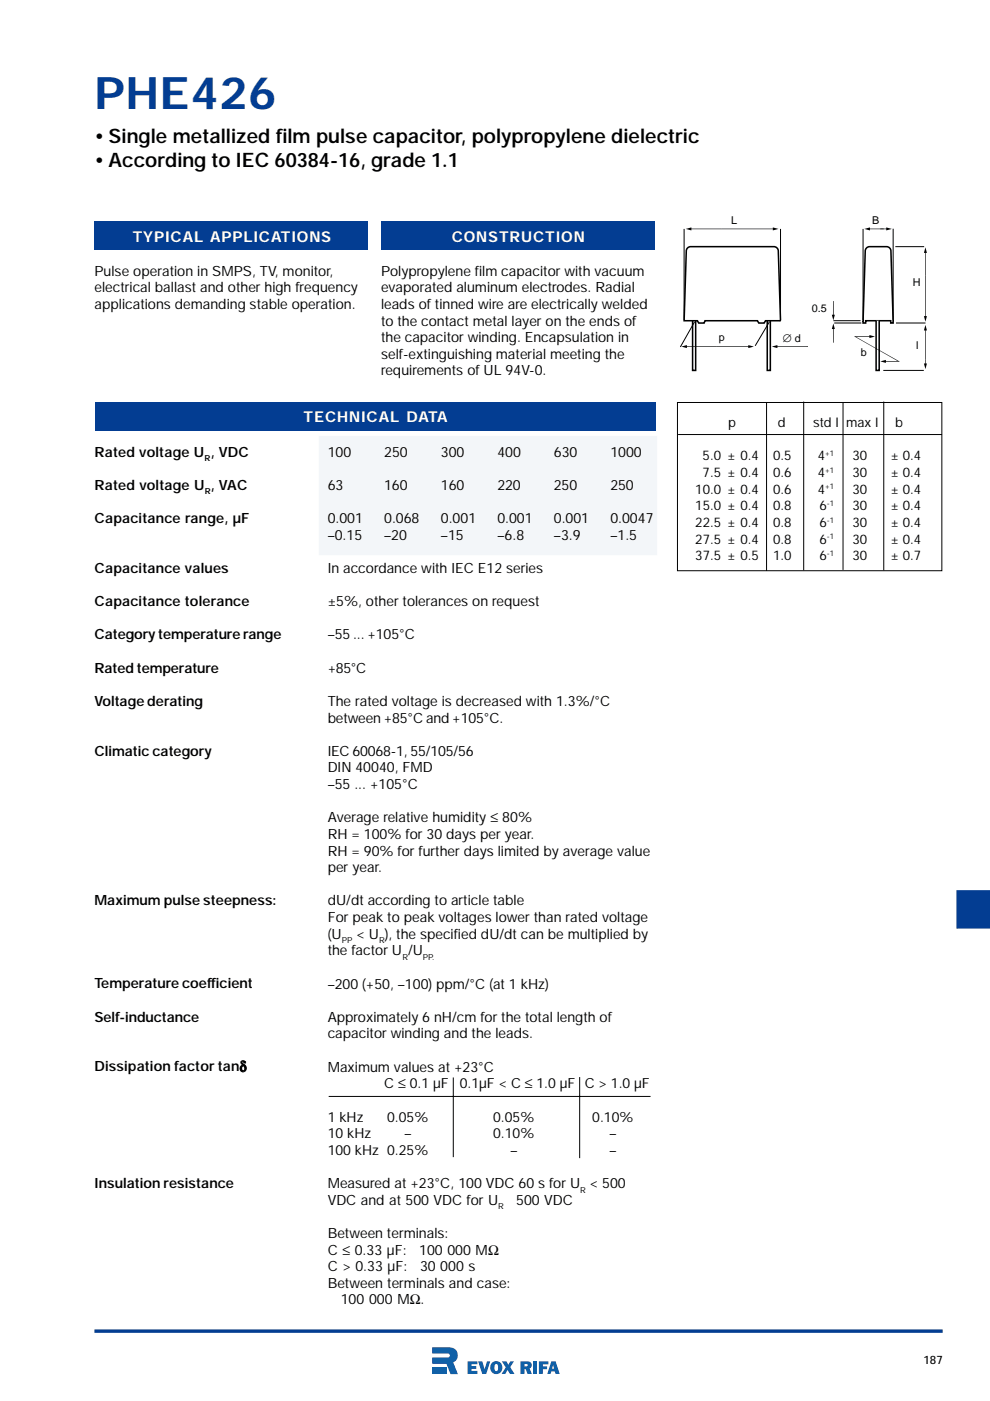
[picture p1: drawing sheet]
<svg xmlns="http://www.w3.org/2000/svg" width="210mm" height="297mm" viewBox="0 0 210 297" stroke-linecap="round" stroke-linejoin="round" font-family="sans-serif">
<defs><g id="words">
<text font-size="9.5" fill="#033d92" x="20" y="23.1">PHE426</text>
<g font-size="4.2">
<text x="20" y="30.4">• Single metallized film pulse capacitor, polypropylene dielectric</text>
<text x="20" y="35.5">• According to IEC 60384-16, grade 1.1</text>
</g>
<g font-size="3.2" fill="#fff">
<text x="28.2" y="51.2">TYPICAL APPLICATIONS</text>
<text x="95.8" y="51.2">CONSTRUCTION</text>
<text x="64.4" y="89.5">TECHNICAL DATA</text>
</g>
<g font-size="3">
<text x="20" y="58.5">Pulse operation in SMPS, TV, monitor,</text>
<text x="80.8" y="58.4">Polypropylene film capacitor with vacuum</text>
<text x="20" y="62">electrical ballast and other high frequency</text>
<text x="20" y="65.5">applications demanding stable operation.</text>
<text x="80.8" y="61.9">evaporated aluminum electrodes. Radial</text>
<text x="80.8" y="65.5">leads of tinned wire are electrically welded</text>
<text x="80.8" y="69">to the contact metal layer on the ends of</text>
<text x="80.8" y="72.5">the capacitor winding. Encapsulation in</text>
<text x="80.8" y="76">self-extinguishing material meeting the</text>
<text x="80.8" y="79.6">requirements of UL 94V-0.</text>
<text x="20" y="96.8">Rated voltage U , VDC</text>
<text x="69.5" y="96.8">100</text>
<text x="81.5" y="96.8">250</text>
<text x="93.5" y="96.8">300</text>
<text x="105.5" y="96.8">400</text>
<text x="117.4" y="96.8">630</text>
<text x="129.4" y="96.8">1000</text>
<text x="20" y="103.8">Rated voltage U , VAC</text>
<text x="69.5" y="103.9">63</text>
<text x="81.5" y="103.9">160</text>
<text x="93.5" y="103.9">160</text>
<text x="105.5" y="103.9">220</text>
<text x="117.4" y="103.9">250</text>
<text x="129.4" y="103.9">250</text>
<text x="20" y="110.9">Capacitance range, µF</text>
<text x="69.5" y="110.9">0.001</text>
<text x="81.5" y="110.9">0.068</text>
<text x="93.5" y="110.9">0.001</text>
<text x="105.5" y="110.9">0.001</text>
<text x="117.4" y="110.9">0.001</text>
<text x="129.4" y="110.9">0.0047</text>
<text x="69.5" y="114.4">–0.15</text>
<text x="81.5" y="114.4">–20</text>
<text x="93.5" y="114.4">–15</text>
<text x="105.5" y="114.4">–6.8</text>
<text x="117.4" y="114.4">–3.9</text>
<text x="129.4" y="114.4">–1.5</text>
<text x="20" y="121.5">Capacitance values</text>
<text x="69.5" y="121.5">In accordance with IEC E12 series</text>
<text x="20" y="128.5">Capacitance tolerance</text>
<text x="69.5" y="128.5">±5%, other tolerances on request</text>
<text x="20" y="135.6">Category temperature range</text>
<text x="69.5" y="135.6">–55 ... +105°C</text>
<text x="20" y="142.6">Rated temperature</text>
<text x="69.5" y="142.6">+85°C</text>
<text x="20" y="149.7">Voltage derating</text>
<text x="69.5" y="149.7">The rated voltage is decreased with 1.3%/°C</text>
<text x="69.5" y="153.2">between +85°C and +105°C.</text>
<text x="20" y="160.2">Climatic category</text>
<text x="69.5" y="160.2">IEC 60068-1, 55/105/56</text>
<text x="69.5" y="163.8">DIN 40040, FMD</text>
<text x="69.5" y="167.3">–55 ... +105°C</text>
<text x="69.5" y="174.3">Average relative humidity ≤ 80%</text>
<text x="69.5" y="177.9">RH = 100% for 30 days per year.</text>
<text x="69.5" y="181.4">RH = 90% for further days limited by average value</text>
<text x="69.5" y="184.9">per year.</text>
<text x="20" y="192">Maximum pulse steepness:</text>
<text x="69.5" y="192">dU/dt according to article table</text>
<text x="69.5" y="195.5">For peak to peak voltages lower than rated voltage</text>
<text x="69.5" y="202.5">the factor U /U</text>
<text x="69.5" y="199">(U</text>
<text x="75.6" y="199">&lt; U ), the specified dU/dt can be multiplied by</text>
<text x="20" y="209.6">Temperature coefficient</text>
<text x="69.5" y="209.6">–200 (+50, –100) ppm/°C (at 1 kHz)</text>
<text x="20" y="216.6">Self-inductance</text>
<text x="69.5" y="216.6">Approximately 6 nH/cm for the total length of</text>
<text x="69.5" y="220.1">capacitor winding and the leads.</text>
<text x="20" y="227.2">Dissipation factor tanδ</text>
<text x="69.5" y="227.2">Maximum values at +23°C</text>
<text x="81.5" y="230.7">C ≤ 0.1 µF</text>
<text x="97.5" y="230.7">0.1µF &lt; C ≤ 1.0 µF C &gt; 1.0 µF</text>
<text x="69.5" y="237.8">1 kHz</text>
<text x="82.1" y="237.8">0.05%</text>
<text x="104.6" y="237.8">0.05%</text>
<text x="125.6" y="237.8">0.10%</text>
<text x="69.5" y="241.3">10 kHz</text>
<text x="69.5" y="244.8">100 kHz 0.25%</text>
<text x="85.7" y="241.3">–</text>
<text x="104.6" y="241.3">0.10%</text>
<text x="108.2" y="244.8">–</text>
<text x="129.2" y="244.8">–</text>
<text x="129.2" y="241.3">–</text>
<text x="20" y="251.9">Insulation resistance</text>
<text x="69.5" y="251.9">Measured at +23°C, 100 VDC 60 s for U &lt; 500</text>
<text x="69.5" y="255.4">VDC and at 500 VDC for U</text>
<text x="109.4" y="255.4">500 VDC</text>
<text x="69.5" y="262.4">Between terminals:</text>
<text x="69.5" y="266">C ≤ 0.33 µF:</text>
<text x="69.5" y="269.5">C &gt; 0.33 µF:</text>
<text x="88.9" y="266">100 000 MΩ</text>
<text x="89.1" y="269.5">30 000 s</text>
<text x="69.5" y="273">Between terminals and case:</text>
<text x="72.3" y="276.5">100 000 MΩ.</text>
</g>
<g font-size="2.8">
<text x="154.4" y="90.6">p</text>
<text x="164.9" y="90.6">d</text>
<text x="172.4" y="90.6">std I max I</text>
<text x="189.8" y="90.6">b</text>
<text x="149" y="101.2">7.5 ± 0.4</text>
<text x="149" y="97.6">5.0 ± 0.4</text>
<text x="163.9" y="101.2">0.6</text>
<text x="163.9" y="97.6">0.5</text>
<text x="173.4" y="101.2">4</text>
<text x="173.4" y="97.6">4</text>
<text x="180.7" y="97.6">30</text>
<text x="180.7" y="101.2">30</text>
<text x="188.9" y="97.6">± 0.4</text>
<text x="188.9" y="101.2">± 0.4</text>
<text x="147.4" y="104.7">10.0 ± 0.4</text>
<text x="163.9" y="104.7">0.6</text>
<text x="173.4" y="104.7">4</text>
<text x="180.7" y="104.7">30</text>
<text x="188.9" y="104.7">± 0.4</text>
<text x="147.4" y="108.2">15.0 ± 0.4</text>
<text x="147.4" y="111.7">22.5 ± 0.4</text>
<text x="163.9" y="108.2">0.8</text>
<text x="163.9" y="111.7">0.8</text>
<text x="173.7" y="108.2">6</text>
<text x="173.7" y="111.7">6</text>
<text x="180.7" y="108.2">30</text>
<text x="180.7" y="111.7">30</text>
<text x="188.9" y="108.2">± 0.4</text>
<text x="188.9" y="111.7">± 0.4</text>
<text x="147.4" y="115.3">27.5 ± 0.4</text>
<text x="147.4" y="118.8">37.5 ± 0.5</text>
<text x="163.9" y="115.3">0.8</text>
<text x="163.9" y="118.8">1.0</text>
<text x="173.7" y="115.3">6</text>
<text x="173.7" y="118.8">6</text>
<text x="180.7" y="115.3">30</text>
<text x="180.7" y="118.8">30</text>
<text x="188.9" y="115.3">± 0.4</text>
<text x="188.9" y="118.8">± 0.7</text>
</g>
<text font-size="2.5" x="195.8" y="289.1">187</text>
<g font-size="2.3">
<text x="155" y="47.6">L</text>
<text x="185" y="47.6">B</text>
<text x="193.5" y="60.7">H</text>
<text x="172.1" y="66.1">0.5</text>
<text x="152.4" y="72.3">p</text>
<text x="166" y="72.4">∅ d</text>
<text x="182.5" y="75.5">b</text>
<text x="194.3" y="74">l</text>
</g>
<g font-size="1.8">
<text x="43.4" y="97.8">R</text>
<text x="43.4" y="104.8">R</text>
<text x="72.4" y="200">PP</text>
<text x="80.4" y="200">R</text>
<text x="85.3" y="203.6">R</text>
<text x="89.7" y="203.6">PP.</text>
<text x="105.6" y="256.4">R</text>
<text x="123" y="252.9">R</text>
</g>
<g font-size="1.7">
<text x="175" y="96.7">+1</text>
<text x="175" y="100.2">+1</text>
<text x="175" y="103.8">+1</text>
<text x="175.3" y="107.3">-1</text>
<text x="175.3" y="110.8">-1</text>
<text x="175.3" y="114.3">-1</text>
<text x="175.3" y="117.9">-1</text>
</g>
</g></defs>
<path d="M20 282.2h179.9" fill="none" stroke="#033d92" stroke-width=".72" stroke-linecap="butt"/>
<g fill="#0d62a9">
<path d="M99.1 288.6h2.1v.6h-1.2v.4h1v.6h-1v.5h1.2v.6h-2.1z"/>
<path d="M101.4 288.6h.8l.6 1.7 .5-1.7h.6l-.8 2.7h-.9z"/>
<path d="M106.4 288.6h1l.4 .7 .4-.7h.8l-.8 1.3 .9 1.4h-1l-.5-.8-.5 .8h-.7l.8-1.4z"/>
<path d="M113.1 288.6h.8v2.7h-.8z"/>
<path d="M114.3 288.6h2v.7h-1.2v.4h.9v.6h-.9v1h-.8z"/>
<path d="M91.6 290h3v1.3h-3z"/>
<path d="M91.6 285.6h3.4a1.72 1.72 0 0 1 2 1.1 1.72 1.72 0 0 1-.9 2.2l1 2.4h-1.6l-.8-2.1h-3.1v-1.4h2.3a1.18 1.18 0 0 0 1.5-.4l-.2-.4h-.3h-3.3z"/>
<path d="M104.4 288.8a1.33 1.33 0 0 1 1.9 .4 1.33 1.33 0 0 1-.5 1.9 1.33 1.33 0 0 1-1.8-.7 1.51 1.51 0 0 1 .4-1.6zM105 289.3l-.2 .7a.51 .51 0 0 0 .1 .5 .51 .51 0 0 0 .5 .1l.2-.6a.53 .53 0 0 0-.6-.7z"/>
<path d="M110.4 288.6h1.3a.8 .8 0 0 1 1 .5 .8 .8 0 0 1-.4 1l.5 1.2h-1l-.3-1h-.3v1h-.8zM111.2 289.2v.5l.6-.1v-.4z"/>
<path d="M116.9 288.6h.9l.9 2.7h-.9l-.2-.5h-.7l-.2 .5h-.7zM117.3 289.4l-.3 .8h.5z"/>
</g>
<path d="M67.8 92.6h71.4v24.9h-71.4z" fill-rule="evenodd" fill="#f3f6f9" stroke="#f3f6f9" stroke-width=".34"/>
<g fill="#033d92">
<path d="M20.1 46.9h57.9v6h-57.9z" fill-rule="evenodd"/>
<path d="M20.2 85.3h118.9v6h-118.9z" fill-rule="evenodd"/>
<path d="M80.9 47h57.9v5.9h-57.9z" fill-rule="evenodd"/>
</g>
<path d="M143.6 85.3h56.1v35.7h-56.1zM143.8 92.1h55.9M162.5 85.3v35.7M170.4 85.1v35.8M178.7 85.3v35.5M187.4 85.1v35.8M69.7 232.5h68.2M96.1 228.4v16.9M122.9 228.4v17.1" fill="none" stroke="#000" stroke-width=".21"/>
<g fill="#fff" stroke="#000" stroke-width=".33">
<path d="M183.7 52.6l.7-.3h3.6a.93 .93 0 0 1 .9 .9l.5 15.3h-.5v-.5h-5.4v.5h-.5l.5-15.3z"/>
<path d="M162.7 68h.6v10.5h-.6z"/>
<path d="M146.8 68h.7v10.5h-.7z"/>
<path d="M185.8 68h.6v10.5h-.6z"/>
</g>
<path d="M145 48.5v19.3M165.5 48.5v19.3M183 48.5v19.3M189.4 48.5v19.3M189.8 52.3h6.1M187.3 78.5h8.6M190 68.5h6.2" fill="none" stroke="#000" stroke-width=".21"/>
<path d="M145.8 52.6l.6-.3h17.7a.93 .93 0 0 1 .9 .9l.5 14.8h-3.2l-.3 .5h-1.1l-.3-.5h-11.1l-.2 .5h-1.2l-.2-.5h-2.9l.5-14.8z" fill="#fff" stroke="#000" stroke-width=".33"/>
<g fill="#fff" stroke="#000" stroke-width=".21">
<path d="M163.1 68.2l-3 5.1z"/>
<path d="M147.3 68.2l-3 5.4z"/>
</g>
<g fill="#000">
<path d="M145.4 48.5l1.2-.3v.3h6.3v.1h-6.3v.3zM152.9 48.5h11v-.3l1.2 .3-1.2 .4v-.3h-11zM183.3 48.5l1.2-.3v.3h2.9v.1h-2.9v.3zM186.6 48.5h1.3v-.3l1.2 .3-1.2 .4v-.3h-1.3zM196.2 52.4l.3 1.2h-.2v4.8h-.2v-4.8h-.2zM144.4 73.5l1.2-.3v.2h6.4v.1h-6.4v.3zM152 73.4h6.7v-.2l1.1 .3-1.1 .3v-.3h-6.7zM163.6 73.5l1.2-.3v.2h6.4v.1h-6.4v.3zM171.2 73.4v.1zM176.6 63.8h.2v2.9h.2l-.3 1.2-.3-1.2h.2zM176.7 68.6l.3 1.2h-.2v2.9h-.2v-2.9h-.2zM181.1 71.3h3.2v-.3l1.2 .4-1.2 .3v-.3h-2.8l8.8 5.2z"/>
<path d="M181.5 71.4l9.3 5.3h-3v.2l-1.2-.3 1.2-.3v.3h2.5zM196.2 68.9l.3 1.2h-.2v6.2h-.2v-6.2h-.2zM196.1 76.3h.2v.8h.2l-.3 1.2-.3-1.2h.2zM196.1 58.4h.2v8.6h.2l-.3 1.2-.3-1.2h.2z"/>
</g>
<path d="M176.7 68h5.8M176.9 68.5h5.7" fill="none" stroke="#000" stroke-width=".21"/>
<path d="M202.9 188.9h7.1v7.9h-7.1z" fill-rule="evenodd" fill="#033d92" stroke="#033d92" stroke-width=".21"/>
<use href="#words"/>
</svg>
